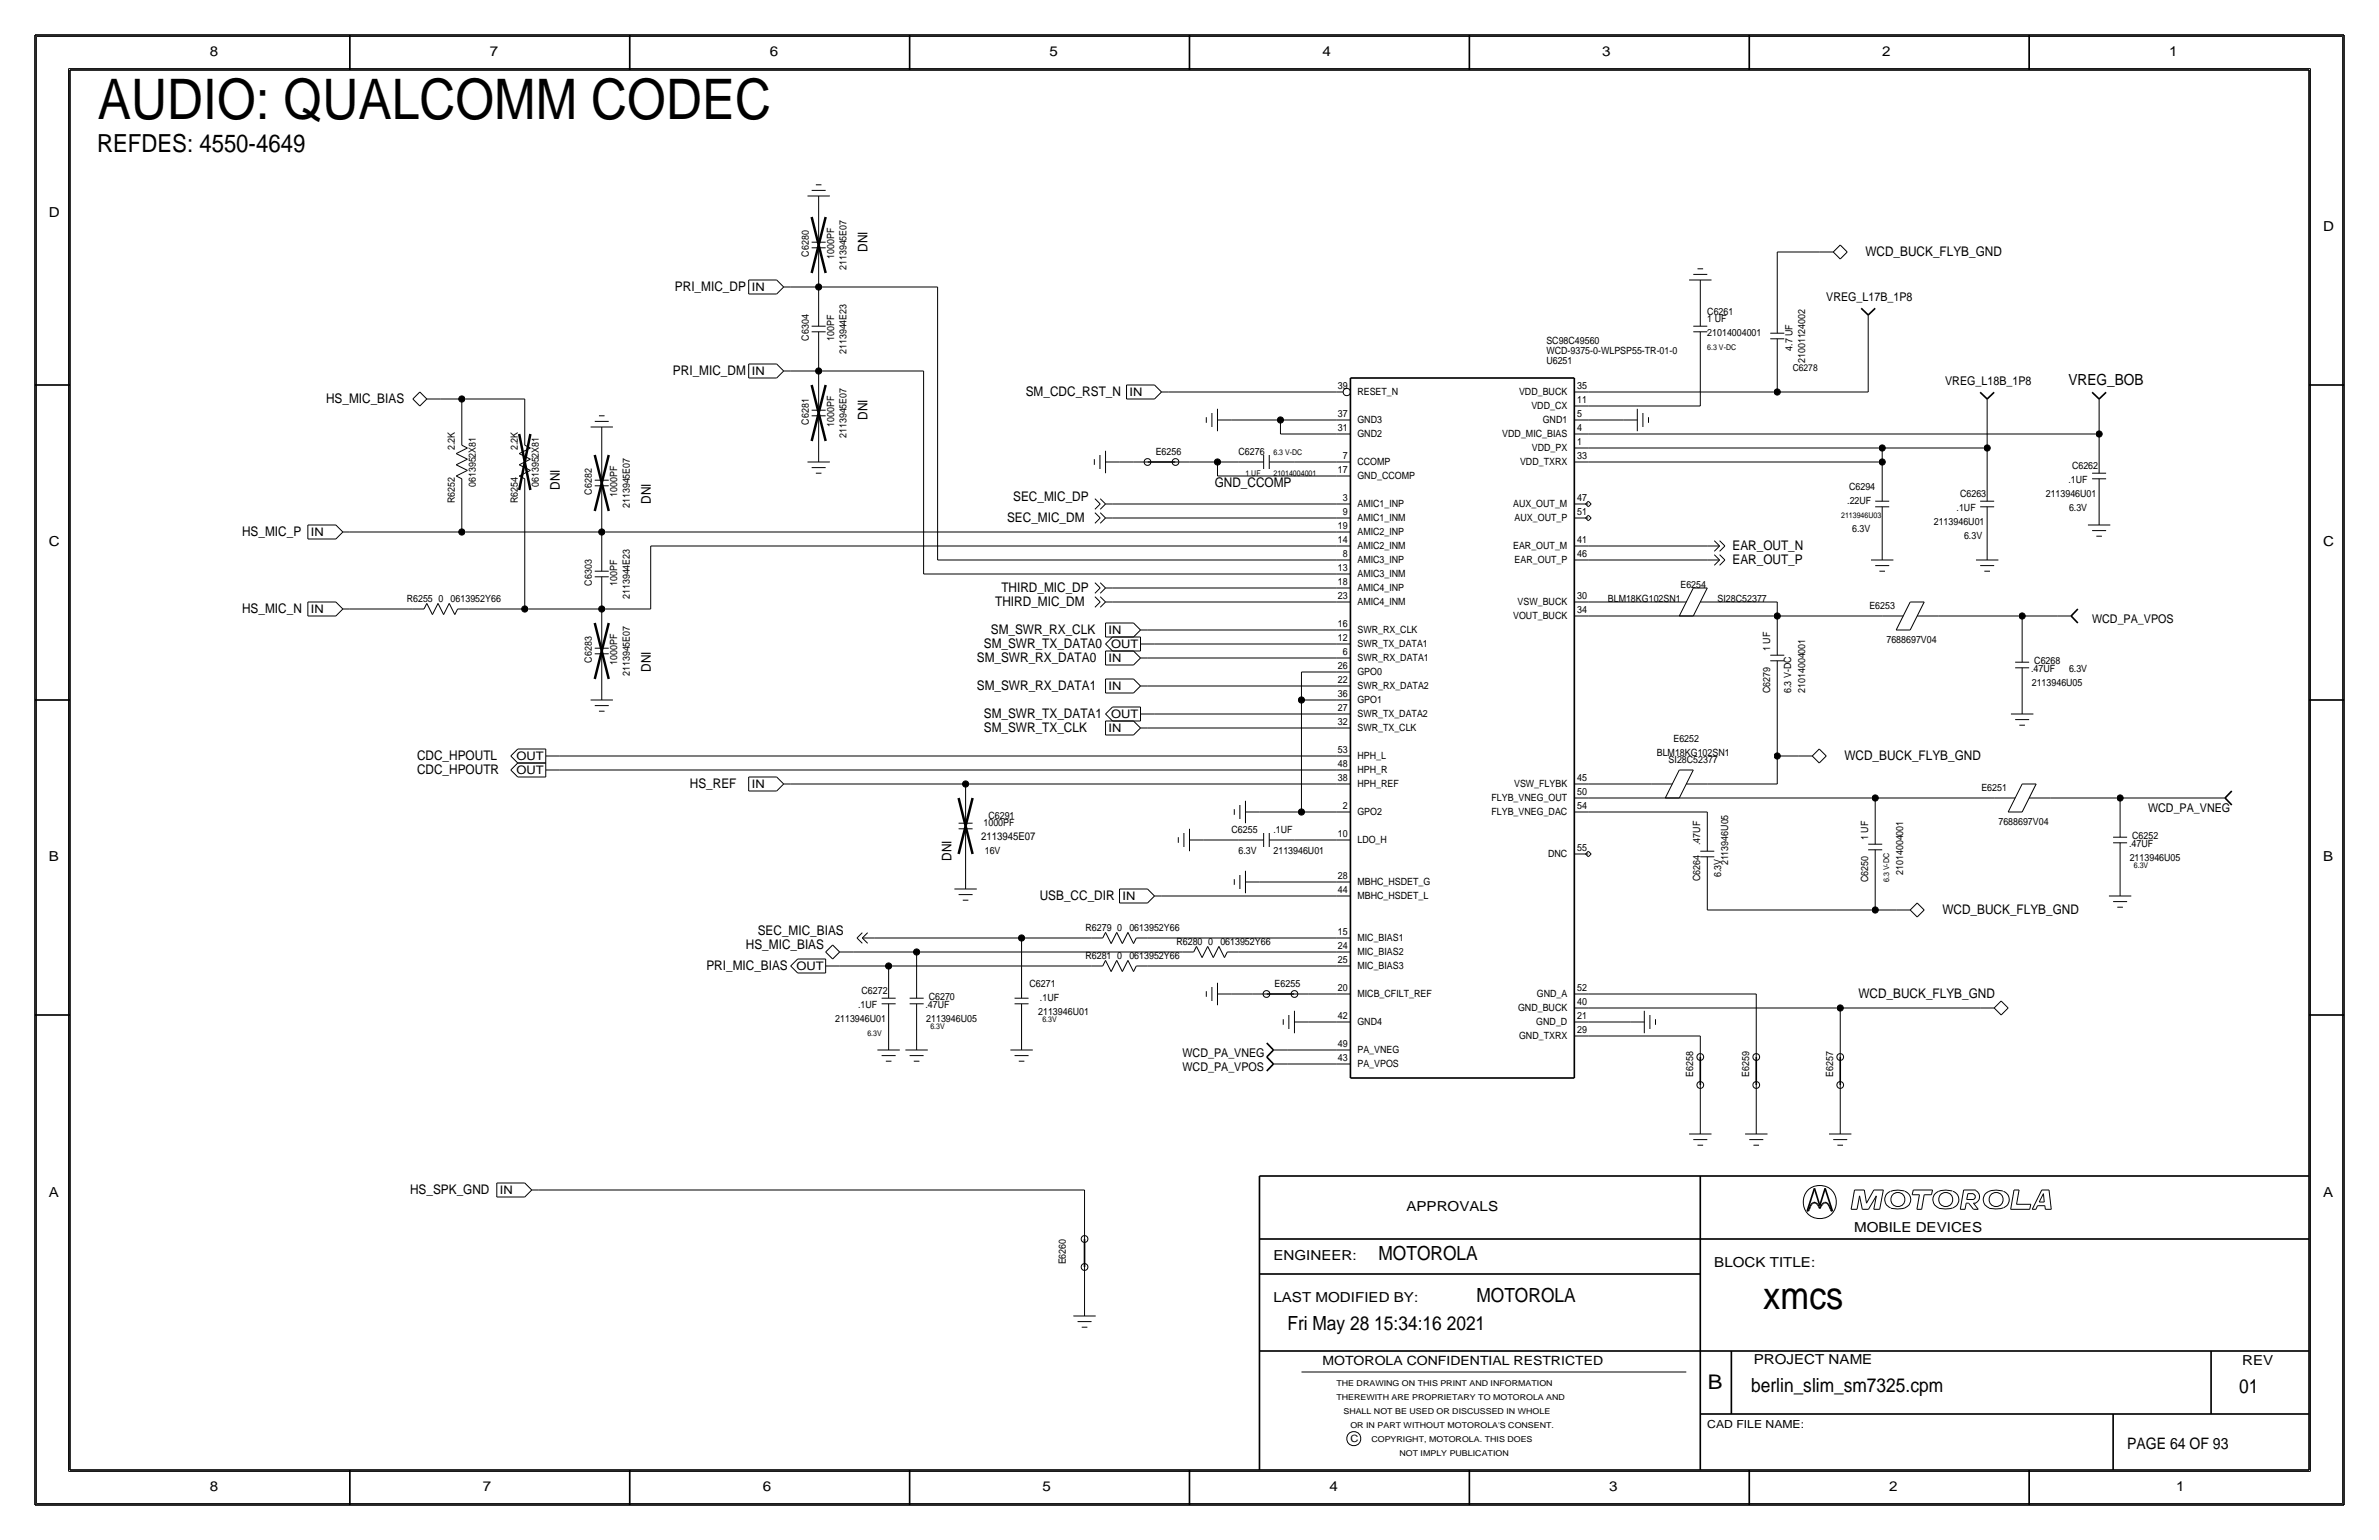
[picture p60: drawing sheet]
<svg xmlns="http://www.w3.org/2000/svg" width="432mm" height="279mm" viewBox="0 0 432 279" stroke-linecap="round" stroke-linejoin="round" font-family="sans-serif">
<defs><g id="words">
<text font-size="10.1" x="17.8" y="21.6">AUDIO: QUALCOMM CODEC</text>
<text font-size="7" x="320" y="237.5">xmcs</text>
<text font-size="4.5" x="17.6" y="27.5">REFDES: 4550-4649</text>
<text font-size="3.7" x="310" y="252.1">B</text>
<g font-size="3.5">
<text x="250.2" y="228.6">MOTOROLA</text>
<text x="268" y="236.2">MOTOROLA</text>
<text x="233.7" y="241.3">Fri May 28 15:34:16 2021</text>
<text x="317.9" y="252.6">berlin_slim_sm7325.cpm</text>
<text x="406.4" y="252.7">01</text>
</g>
<text font-size="2.9" x="386.1" y="262.9">PAGE 64 OF 93</text>
<text font-size="2.8" x="375.4" y="69.8">VREG_BOB</text>
<g font-size="2.5">
<text x="38.1" y="10.2">8</text>
<text x="88.9" y="10.2">7</text>
<text x="139.7" y="10.2">6</text>
<text x="190.5" y="10.2">5</text>
<text x="240" y="10.2">4</text>
<text x="290.8" y="10.2">3</text>
<text x="341.6" y="10.2">2</text>
<text x="393.7" y="10.2">1</text>
<text x="8.9" y="39.4">D</text>
<text x="421.6" y="41.9">D</text>
<text x="8.9" y="99.1">C</text>
<text x="421.6" y="99.1">C</text>
<text x="8.9" y="156.2">B</text>
<text x="421.6" y="156.2">B</text>
<text x="8.9" y="217.2">A</text>
<text x="255.3" y="219.7">APPROVALS</text>
<text x="421.6" y="217.2">A</text>
<text x="336.5" y="223.5">MOBILE DEVICES</text>
<text x="231.1" y="228.6">ENGINEER:</text>
<text x="311.1" y="229.9">BLOCK TITLE:</text>
<text x="231.1" y="236.2">LAST MODIFIED BY:</text>
<text x="318.3" y="247.5">PROJECT NAME</text>
<text x="407" y="247.6">REV</text>
<text x="38.1" y="270.5">8</text>
<text x="87.6" y="270.5">7</text>
<text x="138.4" y="270.5">6</text>
<text x="189.2" y="270.5">5</text>
<text x="241.3" y="270.5">4</text>
<text x="292.1" y="270.5">3</text>
<text x="342.9" y="270.5">2</text>
<text x="395" y="270.5">1</text>
</g>
<g font-size="2.4">
<text x="157.5" y="45.7" transform="rotate(-90 157.5 45.7)">DNI</text>
<text x="338.6" y="46.5">WCD_BUCK_FLYB_GND</text>
<text x="122.5" y="52.8">PRI_MIC_DP</text>
<text x="122.1" y="68.1">PRI_MIC_DM</text>
<text x="186.2" y="71.9">SM_CDC_RST_N</text>
<text x="59.2" y="73.2">HS_MIC_BIAS</text>
<text x="157.5" y="76.2" transform="rotate(-90 157.5 76.2)">DNI</text>
<text x="101.6" y="88.9" transform="rotate(-90 101.6 88.9)">DNI</text>
<text x="220.5" y="88.4">GND_CCOMP</text>
<text x="118.1" y="91.4" transform="rotate(-90 118.1 91.4)">DNI</text>
<text x="182.8" y="94.7">SEC_MIC_DM</text>
<text x="183.9" y="90.9">SEC_MIC_DP</text>
<text x="43.9" y="97.3">HS_MIC_P</text>
<text x="314.5" y="99.8">EAR_OUT_N</text>
<text x="181.8" y="107.4">THIRD_MIC_DP</text>
<text x="314.5" y="102.4">EAR_OUT_P</text>
<text x="43.9" y="111.3">HS_MIC_N</text>
<text x="180.6" y="110">THIRD_MIC_DM</text>
<text x="178.6" y="117.6">SM_SWR_TX_DATA0</text>
<text x="179.8" y="115.1">SM_SWR_RX_CLK</text>
<text x="118.1" y="121.9" transform="rotate(-90 118.1 121.9)">DNI</text>
<text x="177.3" y="120.1">SM_SWR_RX_DATA0</text>
<text x="177.3" y="125.2">SM_SWR_RX_DATA1</text>
<text x="178.6" y="130.3">SM_SWR_TX_DATA1</text>
<text x="75.7" y="137.9">CDC_HPOUTL</text>
<text x="178.6" y="132.8">SM_SWR_TX_CLK</text>
<text x="334.8" y="137.9">WCD_BUCK_FLYB_GND</text>
<text x="75.7" y="140.5">CDC_HPOUTR</text>
<text x="125.2" y="143">HS_REF</text>
<text x="172.7" y="156.2" transform="rotate(-90 172.7 156.2)">DNI</text>
<text x="188.7" y="163.3">USB_CC_DIR</text>
<text x="352.6" y="165.9">WCD_BUCK_FLYB_GND</text>
<text x="135.4" y="172.2">HS_MIC_BIAS</text>
<text x="137.5" y="169.7">SEC_MIC_BIAS</text>
<text x="128.2" y="176">PRI_MIC_BIAS</text>
<text x="337.3" y="181.1">WCD_BUCK_FLYB_GND</text>
<text x="74.4" y="216.7">HS_SPK_GND</text>
</g>
<text font-size="2.3" x="240" y="247.6">MOTOROLA CONFIDENTIAL RESTRICTED</text>
<g font-size="2.2">
<text x="331.5" y="54.6">VREG_L17B_1P8</text>
<text x="353.1" y="69.8">VREG_L18B_1P8</text>
<text x="379.7" y="113">WCD_PA_VPOS</text>
<text x="389.9" y="147.3">WCD_PA_VNEG</text>
<text x="214.6" y="191.8">WCD_PA_VNEG</text>
<text x="214.6" y="194.3">WCD_PA_VPOS</text>
</g>
<g font-size="2.1">
<text x="136.4" y="52.8">IN</text>
<text x="136.4" y="68">IN</text>
<text x="205" y="71.8">IN</text>
<text x="56.4" y="97.2">IN</text>
<text x="56.4" y="111.2">IN</text>
<text x="201.2" y="115">IN</text>
<text x="201.7" y="117.7">OUT</text>
<text x="201.2" y="125.2">IN</text>
<text x="201.2" y="120.1">IN</text>
<text x="201.7" y="130.4">OUT</text>
<text x="93.7" y="138">OUT</text>
<text x="201.2" y="132.8">IN</text>
<text x="93.7" y="140.5">OUT</text>
<text x="136.4" y="143">IN</text>
<text x="203.8" y="163.3">IN</text>
<text x="144.5" y="176.1">OUT</text>
<text x="90.7" y="216.6">IN</text>
</g>
<g font-size="2">
<text x="178.1" y="152.4">2113945E07</text>
<text x="309.9" y="259.1">CAD FILE NAME:</text>
</g>
<g font-size="1.8">
<text x="146.8" y="46.6" transform="rotate(-90 146.8 46.6)">C6280</text>
<text x="151.4" y="47" transform="rotate(-90 151.4 47)">1000PF</text>
<text x="153.7" y="49" transform="rotate(-90 153.7 49)">2113945E07</text>
<text x="309.9" y="58.4">1 UF</text>
<text x="309.9" y="57.2">C6261</text>
<text x="146.8" y="61.8" transform="rotate(-90 146.8 61.8)">C6304</text>
<text x="151.4" y="61.8" transform="rotate(-90 151.4 61.8)">100PF</text>
<text x="153.7" y="64.3" transform="rotate(-90 153.7 64.3)">2113944E23</text>
<text x="280.7" y="62.4">SC98C49560</text>
<text x="280.7" y="64.2">WCD-9375-0-WLPSP55-TR-01-0</text>
<text x="309.9" y="61">21014004001</text>
<text x="325.4" y="63.6" transform="rotate(-90 325.4 63.6)">4.7 UF</text>
<text x="327.7" y="65.9" transform="rotate(-90 327.7 65.9)">21001124002</text>
<text x="242.8" y="70.6">39</text>
<text x="246.4" y="71.7">RESET_N</text>
<text x="275.7" y="71.7">VDD_BUCK</text>
<text x="280.7" y="66">U6251</text>
<text x="286.3" y="70.6">35</text>
<text x="146.8" y="77" transform="rotate(-90 146.8 77)">C6281</text>
<text x="151.4" y="77.5" transform="rotate(-90 151.4 77.5)">1000PF</text>
<text x="242.8" y="75.7">37</text>
<text x="246.4" y="76.8">GND3</text>
<text x="278" y="74.2">VDD_CX</text>
<text x="280" y="76.8">GND1</text>
<text x="286.3" y="75.7">5</text>
<text x="286.3" y="73.2">11</text>
<text x="82.5" y="81.7" transform="rotate(-90 82.5 81.7)">2.2K</text>
<text x="94" y="81.7" transform="rotate(-90 94 81.7)">2.2K</text>
<text x="153.7" y="79.5" transform="rotate(-90 153.7 79.5)">2113945E07</text>
<text x="209.8" y="82.5">E6256</text>
<text x="224.8" y="82.5">C6276</text>
<text x="242.8" y="78.2">31</text>
<text x="243.7" y="83.3">7</text>
<text x="246.4" y="79.3">GND2</text>
<text x="272.7" y="79.3">VDD_MIC_BIAS</text>
<text x="278" y="81.8">VDD_PX</text>
<text x="286.3" y="83.3">33</text>
<text x="286.3" y="78.2">4</text>
<text x="286.3" y="80.8">1</text>
<text x="86.4" y="88.4" transform="rotate(-90 86.4 88.4)">0613952X81</text>
<text x="97.8" y="88.4" transform="rotate(-90 97.8 88.4)">0613952X81</text>
<text x="107.4" y="89.7" transform="rotate(-90 107.4 89.7)">C6282</text>
<text x="242.8" y="85.8">17</text>
<text x="246.4" y="84.4">CCOMP</text>
<text x="246.4" y="87">GND_CCOMP</text>
<text x="275.9" y="84.4">VDD_TXRX</text>
<text x="335.6" y="88.9">C6294</text>
<text x="375.4" y="87.6">.1UF</text>
<text x="376.1" y="85.1">C6262</text>
<text x="82.5" y="91.3" transform="rotate(-90 82.5 91.3)">R6252</text>
<text x="94" y="91.3" transform="rotate(-90 94 91.3)">R6254</text>
<text x="112" y="90.2" transform="rotate(-90 112 90.2)">1000PF</text>
<text x="114.3" y="92.2" transform="rotate(-90 114.3 92.2)">2113945E07</text>
<text x="242.8" y="96">19</text>
<text x="243.7" y="93.5">9</text>
<text x="243.7" y="90.9">3</text>
<text x="246.4" y="92">AMIC1_INP</text>
<text x="246.4" y="94.6">AMIC1_INM</text>
<text x="274.6" y="92">AUX_OUT_M</text>
<text x="274.9" y="94.5">AUX_OUT_P</text>
<text x="286.3" y="93.5">51</text>
<text x="286.3" y="90.9">47</text>
<text x="335.3" y="91.4">.22UF</text>
<text x="351" y="95.2">2113946U01</text>
<text x="355.1" y="92.7">.1UF</text>
<text x="355.8" y="90.2">C6263</text>
<text x="371.3" y="90.2">2113946U01</text>
<text x="375.5" y="92.7">6.3V</text>
<text x="242.8" y="98.5">14</text>
<text x="243.7" y="101.1">8</text>
<text x="246.4" y="97.1">AMIC2_INP</text>
<text x="246.4" y="99.7">AMIC2_INM</text>
<text x="274.6" y="99.6">EAR_OUT_M</text>
<text x="286.3" y="101.1">46</text>
<text x="286.3" y="98.5">41</text>
<text x="336.2" y="96.5">6.3V</text>
<text x="356.5" y="97.8">6.3V</text>
<text x="107.4" y="106.3" transform="rotate(-90 107.4 106.3)">C6303</text>
<text x="112" y="106.3" transform="rotate(-90 112 106.3)">100PF</text>
<text x="242.8" y="106.2">18</text>
<text x="242.8" y="103.6">13</text>
<text x="246.4" y="102.2">AMIC3_INP</text>
<text x="246.4" y="104.8">AMIC3_INM</text>
<text x="246.4" y="107.3">AMIC4_INP</text>
<text x="274.9" y="102.2">EAR_OUT_P</text>
<text x="305" y="106.7">E6254</text>
<text x="73.8" y="109.2">R6255</text>
<text x="79.6" y="109.2">0</text>
<text x="81.8" y="109.2">0613952Y66</text>
<text x="114.3" y="108.7" transform="rotate(-90 114.3 108.7)">2113944E23</text>
<text x="242.8" y="113.8">16</text>
<text x="242.8" y="108.7">23</text>
<text x="246.4" y="109.8">AMIC4_INM</text>
<text x="274.6" y="112.3">VOUT_BUCK</text>
<text x="275.4" y="109.8">VSW_BUCK</text>
<text x="286.3" y="111.2">34</text>
<text x="286.3" y="108.7">30</text>
<text x="291.8" y="109.2">BLM18KG102SN1</text>
<text x="311.8" y="109.2">SI28C52377</text>
<text x="339.3" y="110.5">E6253</text>
<text x="242.8" y="116.3">12</text>
<text x="243.7" y="118.9">6</text>
<text x="246.4" y="114.9">SWR_RX_CLK</text>
<text x="246.4" y="117.4">SWR_TX_DATA1</text>
<text x="246.4" y="120">SWR_RX_DATA1</text>
<text x="321.3" y="118.1" transform="rotate(-90 321.3 118.1)">1 UF</text>
<text x="342.4" y="116.6">7688697V04</text>
<text x="107.4" y="120.2" transform="rotate(-90 107.4 120.2)">C6283</text>
<text x="112" y="120.7" transform="rotate(-90 112 120.7)">1000PF</text>
<text x="114.3" y="122.7" transform="rotate(-90 114.3 122.7)">2113945E07</text>
<text x="242.8" y="121.4">26</text>
<text x="242.8" y="123.9">22</text>
<text x="246.4" y="122.5">GPO0</text>
<text x="246.4" y="125.1">SWR_RX_DATA2</text>
<text x="321.3" y="125.7" transform="rotate(-90 321.3 125.7)">C6279</text>
<text x="325.1" y="125.7" transform="rotate(-90 325.1 125.7)">6.3 V-DC</text>
<text x="327.7" y="125.7" transform="rotate(-90 327.7 125.7)">21014004001</text>
<text x="368.6" y="121.9">.47UF</text>
<text x="368.8" y="124.5">2113946U05</text>
<text x="369.2" y="120.4">C6268</text>
<text x="375.5" y="121.9">6.3V</text>
<text x="242.8" y="131.6">32</text>
<text x="242.8" y="129">27</text>
<text x="242.8" y="126.5">36</text>
<text x="246.4" y="130.1">SWR_TX_DATA2</text>
<text x="246.4" y="127.6">GPO1</text>
<text x="242.8" y="136.6">53</text>
<text x="246.4" y="132.6">SWR_TX_CLK</text>
<text x="246.4" y="137.7">HPH_L</text>
<text x="300.7" y="137.1">BLM18KG102SN1</text>
<text x="303.7" y="134.6">E6252</text>
<text x="242.8" y="141.7">38</text>
<text x="242.8" y="139.1">48</text>
<text x="246.4" y="140.3">HPH_R</text>
<text x="246.4" y="142.8">HPH_REF</text>
<text x="274.8" y="142.7">VSW_FLYBK</text>
<text x="286.3" y="141.7">45</text>
<text x="302.9" y="138.4">SI28C52377</text>
<text x="359.6" y="143.5">E6251</text>
<text x="178.5" y="149.9">1000PF</text>
<text x="179.4" y="148.6">C6291</text>
<text x="243.7" y="146.8">2</text>
<text x="246.4" y="147.9">GPO2</text>
<text x="270.7" y="147.8">FLYB_VNEG_DAC</text>
<text x="270.7" y="145.3">FLYB_VNEG_OUT</text>
<text x="286.3" y="146.8">54</text>
<text x="286.3" y="144.2">50</text>
<text x="362.7" y="149.6">7688697V04</text>
<text x="178.7" y="154.9">16V</text>
<text x="223.5" y="151.1">C6255</text>
<text x="224.8" y="154.9">6.3V</text>
<text x="231.1" y="151.1">.1UF</text>
<text x="231.1" y="154.9">2113946U01</text>
<text x="242.8" y="151.9">10</text>
<text x="246.4" y="153">LDO_H</text>
<text x="281" y="155.4">DNC</text>
<text x="286.3" y="154.4">55</text>
<text x="308.6" y="153.3" transform="rotate(-90 308.6 153.3)">.47UF</text>
<text x="339.1" y="152.4" transform="rotate(-90 339.1 152.4)">1 UF</text>
<text x="386.4" y="153.7">.47UF</text>
<text x="387" y="152.1">C6252</text>
<text x="242.8" y="159.5">28</text>
<text x="246.4" y="160.6">MBHC_HSDET_G</text>
<text x="308.6" y="159.8" transform="rotate(-90 308.6 159.8)">C6264</text>
<text x="312.4" y="159.1" transform="rotate(-90 312.4 159.1)">6.3V</text>
<text x="313.7" y="157" transform="rotate(-90 313.7 157)">2113946U05</text>
<text x="339.1" y="160" transform="rotate(-90 339.1 160)">C6250</text>
<text x="345.4" y="158.8" transform="rotate(-90 345.4 158.8)">21014004001</text>
<text x="386.6" y="156.2">2113946U05</text>
<text x="242.8" y="162">44</text>
<text x="246.4" y="163.2">MBHC_HSDET_L</text>
<text x="197" y="174">R6281</text>
<text x="197" y="168.9">R6279</text>
<text x="202.8" y="168.9">0</text>
<text x="202.8" y="174">0</text>
<text x="205" y="168.9">0613952Y66</text>
<text x="205" y="174">0613952Y66</text>
<text x="213.5" y="171.4">R6280</text>
<text x="219.3" y="171.4">0</text>
<text x="221.5" y="171.5">0613952Y66</text>
<text x="242.8" y="172.2">24</text>
<text x="242.8" y="169.7">15</text>
<text x="246.4" y="173.3">MIC_BIAS2</text>
<text x="246.4" y="170.8">MIC_BIAS1</text>
<text x="186.9" y="179.1">C6271</text>
<text x="231.4" y="179.1">E6255</text>
<text x="242.8" y="179.8">20</text>
<text x="242.8" y="174.7">25</text>
<text x="246.4" y="175.9">MIC_BIAS3</text>
<text x="286.3" y="179.8">52</text>
<text x="151.6" y="185.4">2113946U01</text>
<text x="155.7" y="182.9">.1UF</text>
<text x="156.4" y="180.3">C6272</text>
<text x="168" y="182.9">.47UF</text>
<text x="168.1" y="185.4">2113946U05</text>
<text x="168.6" y="181.4">C6270</text>
<text x="188.4" y="184.2">2113946U01</text>
<text x="188.8" y="181.6">.1UF</text>
<text x="242.8" y="184.9">42</text>
<text x="246.4" y="180.9">MICB_CFILT_REF</text>
<text x="275.5" y="183.4">GND_BUCK</text>
<text x="278.8" y="185.9">GND_D</text>
<text x="278.9" y="180.8">GND_A</text>
<text x="286.3" y="184.9">21</text>
<text x="286.3" y="182.3">40</text>
<text x="242.8" y="190">49</text>
<text x="246.4" y="186">GND4</text>
<text x="246.4" y="191.1">PA_VNEG</text>
<text x="275.7" y="188.5">GND_TXRX</text>
<text x="286.3" y="187.4">29</text>
<text x="242.8" y="192.5">43</text>
<text x="246.4" y="193.6">PA_VPOS</text>
<text x="307.3" y="195.4" transform="rotate(-90 307.3 195.4)">E6258</text>
<text x="317.5" y="195.4" transform="rotate(-90 317.5 195.4)">E6259</text>
<text x="332.7" y="195.4" transform="rotate(-90 332.7 195.4)">E6257</text>
<text x="193.4" y="229.4" transform="rotate(-90 193.4 229.4)">E6260</text>
<text x="245.1" y="261.6">C</text>
</g>
<text font-size="1.7" x="325.4" y="67.3">C6278</text>
<g font-size="1.5">
<text x="242.6" y="251.5">THE DRAWING ON THIS PRINT AND INFORMATION</text>
<text x="242.6" y="254">THEREWITH ARE PROPRIETARY TO MOTOROLA AND</text>
<text x="243.8" y="256.5">SHALL NOT BE USED OR DISCUSSED IN WHOLE</text>
<text x="245.1" y="259.1">OR IN PART WITHOUT MOTOROLA'S CONSENT.</text>
<text x="248.9" y="261.6">COPYRIGHT, MOTOROLA. THIS DOES</text>
<text x="254" y="264.2">NOT IMPLY PUBLICATION</text>
</g>
<g font-size="1.4">
<text x="309.9" y="63.5">6.3 V-DC</text>
<text x="231.1" y="82.6">6.3 V-DC</text>
<text x="226.1" y="86.4">1 UF</text>
<text x="231.1" y="86.4">21014004001</text>
<text x="334.2" y="94">2113946U03</text>
<text x="342.9" y="160" transform="rotate(-90 342.9 160)">6.3 V-DC</text>
<text x="387.3" y="157.5">6.3V</text>
<text x="189.2" y="185.4">6.3V</text>
<text x="157.4" y="188">6.3V</text>
<text x="168.9" y="186.7">6.3V</text>
</g>
</g></defs>
<g fill="none" stroke="#000" stroke-width=".18">
<path d="M6.6 6.6h418.6zM6.6 6.6v266.2zM12.4 12.4v254.6zM12.4 12.4h407zM419.4 12.4v254.6zM425.2 6.6v266.2zM146.6 35.6h4zM147.3 34.5h2.6zM148.1 33.5h1zM148.6 38.1v1.3zM148.6 39.4v4.5zM148.6 35.6v2.5z"/>
<path d="M135.9 50.8h5.1zM135.9 50.8v2.5zM135.9 53.3h5.1zM141 50.8l1.2 1.3zM142.2 52.1h1.3zM142.2 52.1l-1.2 1.2zM143.5 52.1h5.1zM147.3 43.9h2.6zM147.3 59.2h2.6zM147.3 45h2.6zM148.6 52.1h21.6zM148.6 49.5v2.6z"/>
<path d="M148.6 52.1v2.5zM148.6 45v4.5zM148.6 54.6v4.6zM170.2 52.1v49.5zM306.6 50.8h4zM307.3 49.8h2.6zM307.3 59.2h2.6zM308.1 48.8h1zM308.6 53.3v1.3zM308.6 50.8v2.5zM308.6 54.6v4.6zM322.6 45.7h7.6z"/>
<path d="M322.6 45.7v10.2zM322.6 55.9v4.6zM330.2 45.7h2.5zM332.7 45.7l1.3 1.3zM334 44.4l-1.3 1.3zM334 44.4l1.3 1.3zM335.3 45.7l-1.3 1.3zM339.1 59.7v11.4zM339.1 57.2v2.5zM74.9 72.4l1.3 1.3zM76.2 71.1l-1.3 1.3zM76.2 71.1l1.3 1.3z"/>
<path d="M77.5 72.4h2.5zM77.5 72.4l-1.3 1.3zM80 72.4h3.8zM83.8 72.4h11.5zM83.8 72.4v6.3zM83.8 78.7v2.1zM95.2 72.4v6.3zM95.2 78.7v2.1zM107.2 77.5h4.1zM107.9 76.5h2.6zM108.7 75.4h1zM109.2 77.5v2.5z"/>
<path d="M135.9 66h5.1zM135.9 66v2.6zM135.9 68.6h5.1zM141 66l1.2 1.3zM142.2 67.3h1.3zM142.2 67.3l-1.2 1.3zM143.5 67.3h5.1zM147.3 74.4h2.6zM147.3 60.2h2.6zM147.3 75.4h2.6zM148.6 67.3h19zM148.6 64.8v2.5z"/>
<path d="M148.6 67.3v2.5zM148.6 60.2v4.6zM148.6 75.4v4.6zM148.6 69.9v4.5zM167.6 67.3v36.8zM204.5 69.8h5zM204.5 69.9v2.5zM204.5 72.4h5zM209.5 69.8l1.3 1.3zM210.8 71.1l-1.3 1.3zM210.8 71.1h1.3zM212.1 71.1h30.5z"/>
<path d="M218.9 75.7v1zM220 74.9v2.6zM221 76.2h2.5zM221 74.2v4zM223.5 76.2h8.9zM232.4 78.7h10.2zM232.4 76.2h10.2zM232.4 76.2v2.5zM242.6 78.7h2.5zM242.6 76.2h2.5zM242.6 71.1h1.2zM285.8 78.7h2.5z"/>
<path d="M285.8 76.2h2.5zM285.8 73.7h2.5zM285.8 71.1h2.5zM288.3 76.2h6.3zM288.3 71.1h34.3zM288.3 73.7h20.3zM288.3 78.7h92.7zM294.6 76.2h2.6zM297.2 74.2v4zM298.2 74.9v2.6zM299.2 75.7v1zM307.3 60.2h2.6z"/>
<path d="M308.6 64.8v8.9zM308.6 60.2v4.6zM321.3 60.5h2.5zM321.3 61.5h2.5zM322.6 71.1h16.5zM322.6 66v5.1zM322.6 61.5v4.5zM360.7 74.9v6.4zM360.7 72.4v2.5zM381 78.7v2.6zM381 74.9v3.8zM381 72.4v2.5z"/>
<path d="M55.9 95.2h5.1zM55.9 95.3v2.5zM55.9 97.8h5.1zM61 95.2l1.2 1.3zM62.2 96.5l-1.2 1.3zM62.2 96.5h1.3zM63.5 96.5h20.3zM82.8 86.4l2-1.1zM82.8 82.3l2 1zM82.8 86.4l1 .5zM82.8 84.3l2 1zM82.8 84.3l2-1z"/>
<path d="M82.8 82.3l2-1zM83.8 80.8l1 .5zM83.8 96.5h25.4zM83.8 88.9v7.6zM83.8 86.9v2zM94.2 86.4l1 .5zM94.2 84.3l2.1 1zM94.2 84.3l2.1-1zM94.2 82.3l2.1-1zM94.2 86.4l2.1-1.1zM94.2 82.3l2.1 1zM95.2 88.9v21.6z"/>
<path d="M95.2 86.9v2zM95.3 80.8l1 .5zM107.9 88.1h2.6zM108 87.1h2.5zM109.2 96.5h133.4zM109.2 80v2.5zM109.2 92.7v3.8zM109.2 96.5v2.6zM109.2 88.1v4.6zM109.2 82.6v4.5zM109.2 99.1v4.5zM118.1 99.1h124.5z"/>
<path d="M118.1 99.1v11.4zM146.6 83.8h4zM147.3 84.8h2.6zM148.1 85.9h1zM148.6 80v1.3zM148.6 81.3v2.5zM198.6 83.3v1zM198.7 93l1 1zM198.7 90.5l1 .9zM199.6 82.6v2.5zM199.7 94l-1 .9zM199.7 93l1 1z"/>
<path d="M199.7 91.4l-1 1zM199.7 90.5l1 .9zM200.7 83.8h2.5zM200.7 81.8v4.1zM200.7 94l-1 .9zM200.7 94h1.2zM200.7 91.4l-1 1zM200.7 91.4h1.2zM201.9 91.4h40.7zM201.9 94h40.7zM203.2 83.8h2.5zM205.7 83.8h2.6z"/>
<path d="M213.4 83.8h2.5zM215.9 83.8h5.1zM221 86.4h21.6zM221 83.8h3.8zM221 83.8v2.6zM224.8 83.8h4.6zM229.4 82.5v2.6zM230.4 82.6v2.5zM230.4 83.8h4.5zM234.9 83.8h7.7zM242.6 99.1h2.5zM242.6 96.5h2.5z"/>
<path d="M242.6 94h2.5zM242.6 91.4h2.5zM242.6 86.4h2.5zM242.6 83.8h2.5zM285.8 99.1h2.5zM285.8 94h2.5zM285.8 91.4h2.5zM285.8 83.8h2.5zM285.8 81.3h2.5zM287.8 94l.5-.5zM287.8 91.4l.5-.5zM287.8 94l.5 .5z"/>
<path d="M287.8 91.4l.5 .5zM288.3 81.3h53.3zM288.3 83.8h53.3zM288.3 99.1h21.6zM288.3 93.5l.5 .5zM288.3 90.9l.5 .5zM288.8 94l-.5 .5zM288.8 91.4l-.5 .5zM309.9 99.1h2.2zM311.1 98.1l1 1zM312.1 98.1l1 1zM312.1 99.1l-.9 .9z"/>
<path d="M340.4 90.9h2.5zM340.4 91.9h2.5zM341.6 96.5v2.6zM341.6 81.3h19.1zM341.6 81.3v2.5zM341.6 83.8v2.6zM341.6 86.4v4.5zM341.6 91.9v4.6zM341.6 99.1v2.5zM359.4 91.9h2.5zM359.4 90.9h2.5zM360.7 96.5v2.6z"/>
<path d="M360.7 81.3v5.1zM360.7 91.9v4.6zM360.7 86.4v4.5zM360.7 99.1v2.5zM379 95.2h4zM379.7 85.9h2.6zM379.7 96.3h2.6zM379.7 86.9h2.6zM380.5 97.3h1zM381 91.4v1.3zM381 86.9v4.5zM381 81.3v4.6z"/>
<path d="M381 92.7v2.5zM55.9 109.2h5.1zM55.9 109.2v2.6zM55.9 111.8h5.1zM61 109.2l1.2 1.3zM62.2 110.5l-1.2 1.3zM62.2 110.5h1.3zM63.5 110.5h11.4zM74.9 110.5h2.1zM77.5 109.5l1 2zM77.5 109.5l-.5 1zM79.5 109.5l-1 2z"/>
<path d="M79.5 109.5l1 2zM81.5 109.5l1 2zM81.5 109.5l-1 2zM83.1 110.5l-.6 1zM83.1 110.5h2zM85.1 110.5h10.1zM95.3 110.5h13.9zM107.9 118.6h2.6zM107.9 104.6h2.6zM108 117.6h2.5zM108 103.6h2.5zM109.2 110.5h8.9z"/>
<path d="M109.2 110.5v2.5zM109.2 109.2v1.3zM109.2 118.6v4.6zM109.2 113v4.6zM109.2 104.6v4.6zM167.6 104.1h75zM170.2 101.6h72.4zM198.7 108.3l1 .9zM198.7 105.7l1 1zM199.7 109.2l-1 1zM199.7 108.3l1 .9zM199.7 106.7l-1 .9z"/>
<path d="M199.7 105.7l1 1zM200.7 113h5zM200.7 113v2.6zM200.7 115.6h5zM200.7 116.8l1.2 1.3zM200.7 109.2l-1 1zM200.7 109.2h1.2zM200.7 106.7l-1 .9zM200.7 106.7h1.2zM200.7 118.1h5zM200.7 118.1v2.6zM201.9 109.2h40.7z"/>
<path d="M201.9 106.7h40.7zM201.9 115.6h5.1zM201.9 118.1h5.1zM201.9 115.6l-1.2 1.2zM205.7 113l1.3 1.3zM205.7 118.1l1.3 1.3zM207 114.3l-1.3 1.3zM207 116.8h2.5zM207 115.6v2.5zM207 119.4l-1.3 1.2zM207 114.3h1.3zM207 119.4h1.3z"/>
<path d="M208.3 119.4h34.3zM208.3 114.3h34.3zM209.5 116.8h33.1zM242.6 119.4h2.5zM242.6 116.8h2.5zM242.6 114.3h2.5zM242.6 109.2h2.5zM242.6 106.7h2.5zM242.6 104.1h2.5zM242.6 101.6h2.5zM285.8 111.8h2.5zM285.8 109.2h2.5z"/>
<path d="M285.8 101.6h2.5zM288.3 101.6h21.6zM288.3 109.2h14zM288.3 111.8h34.3zM302.3 109.2h3.8zM304.8 111.8h2.5zM307.3 106.7l-2.5 5.1zM307.3 106.7h2.6zM308.6 109.2h3.8zM309.9 106.7l-2.6 5.1zM309.9 101.6h2.2zM311.1 100.6l1 1z"/>
<path d="M311.2 102.6l.9-1zM312.1 100l1-.9zM312.1 100.6l1 1zM312.4 109.2h10.2zM313.1 101.6l-1 1zM321.3 119.9h2.5zM321.3 118.9h2.5zM322.6 111.8h19zM322.6 109.2v2.6zM322.6 111.8v2.5zM322.6 114.3v4.6zM322.6 119.9v4.6z"/>
<path d="M339.6 101.6h4.1zM340.4 102.6h2.5zM341.1 103.6h1zM341.6 111.8h3.8zM344.2 114.3h2.5zM346.7 109.2l-2.5 5.1zM346.7 109.2h2.5zM348 111.8h3.8zM349.2 109.2l-2.5 5.1zM351.8 111.8h15.2zM358.6 101.6h4.1zM359.4 102.6h2.5z"/>
<path d="M360.2 103.6h1zM367 111.8h6.4zM367 111.8v3.8zM367 115.6v4.5zM373.4 111.8h2.5zM92.7 139.7l1.3 1.3zM92.7 137.2l1.3 1.2zM94 138.4h5.1zM94 135.9h5.1zM94 138.4l-1.3 1.3zM94 135.9l-1.3 1.3zM99.1 139.7h2.5z"/>
<path d="M99.1 138.4v2.6zM99.1 137.2h2.5zM99.1 135.9v2.5zM101.6 137.2h141zM101.6 139.7h141zM107.2 127h4.1zM108 128h2.5zM108.7 129h1zM109.2 123.2v1.3zM109.2 124.5v2.5zM200.7 123.2h5zM200.7 123.2v2.5z"/>
<path d="M200.7 125.7h5zM200.7 130.8h5zM200.7 130.8v2.5zM200.7 133.3h5zM200.7 129.5l1.2 1.3zM200.7 120.7h5zM201.9 128.3h5.1zM201.9 130.8h5.1zM201.9 128.3l-1.2 1.2zM205.7 123.2l1.3 1.3zM205.7 130.8l1.3 1.3zM207 124.5l-1.3 1.2z"/>
<path d="M207 132.1l-1.3 1.2zM207 129.5h2.5zM207 128.3v2.5zM207 124.5h1.3zM207 132.1h1.3zM208.3 124.5h34.3zM208.3 132.1h34.3zM209.5 129.5h33.1zM236.2 127h6.4zM236.2 121.9v5.1zM236.2 127v20.3zM236.2 121.9h6.4z"/>
<path d="M242.6 139.7h2.5zM242.6 137.2h2.5zM242.6 132.1h2.5zM242.6 129.5h2.5zM242.6 127h2.5zM242.6 124.5h2.5zM242.6 121.9h2.5zM304.8 139.7l-2.5 5.1zM304.8 139.7h2.5zM307.3 139.7l-2.5 5.1zM322.6 137.2h3.8zM322.6 124.5v12.7z"/>
<path d="M322.6 137.2v5zM326.4 137.2h2.5zM328.9 137.2l1.3 1.2zM330.2 135.9l1.3 1.3zM330.2 138.4l1.3-1.2zM330.2 135.9l-1.3 1.3zM365 129.5h4.1zM365.8 120.1h2.5zM365.8 121.2h2.5zM365.8 130.6h2.5zM366.5 131.6h1zM367 125.7v1.3z"/>
<path d="M367 121.2v4.5zM367 127v2.5zM94 141h5.1zM135.9 141h5.1zM135.9 141v2.5zM135.9 143.5h5.1zM141 141l1.2 1.2zM142.2 142.2h1.3zM142.2 142.2l-1.2 1.3zM143.5 142.2h31.8zM174 150.4h2.5zM174 149.4h2.5z"/>
<path d="M175.3 154.9v3.9zM175.3 142.2h67.3zM175.3 142.2v2.6zM175.3 150.4v4.5zM175.3 144.8v4.6zM175.3 158.8v2.5zM213.9 151.9v1zM214.9 151.1v2.6zM215.9 152.4h2.5zM215.9 150.4v4zM218.4 152.4h6.4zM224 146.8v1z"/>
<path d="M224 159.5v1zM224.8 152.4h4.6zM225 146.1v2.5zM225 158.8v2.5zM226.1 147.3h2.5zM226.1 145.3v4.1zM226.1 158v4.1zM228.6 147.3h7.6zM229.4 151.1v2.6zM230.4 151.1v2.6zM230.4 152.4h4.5zM234.9 152.4h7.7z"/>
<path d="M236.2 147.3h6.4zM242.6 152.4h2.5zM242.6 147.3h2.5zM242.6 142.2h2.5zM285.8 154.9h2.5zM285.8 147.3h2.5zM285.8 144.8h2.5zM285.8 142.2h2.5zM287.8 154.9l.5-.5zM287.8 154.9l.5 .5zM288.3 147.3h21.6zM288.3 144.8h52.1z"/>
<path d="M288.3 142.2h11.4zM288.3 154.4l.5 .5zM288.8 154.9l-.5 .5zM299.7 142.2h3.8zM302.3 144.8h2.5zM306.1 142.2h3.8zM308.6 154.4h2.5zM308.6 155.4h2.5zM309.9 147.3v2.6zM309.9 142.2h12.7zM309.9 149.9v4.5zM309.9 155.4v4.6z"/>
<path d="M339.1 154.2h2.5zM339.1 153.2h2.5zM340.4 144.8h21.5zM340.4 144.8v3.8zM340.4 158.8v6.3zM340.4 148.6v4.6zM340.4 154.2v4.6zM361.9 144.8h3.9zM364.5 147.3h2.5zM367 142.2l-2.5 5.1zM367 142.2h2.6zM368.3 144.8h3.8z"/>
<path d="M369.6 142.2l-2.6 5.1zM372.1 144.8h12.7zM383.5 152.9h2.6zM383.5 151.9h2.6zM384.8 157.5v2.5zM384.8 144.8h16.5zM384.8 144.8v2.5zM384.8 152.9v4.6zM384.8 147.3v4.6zM401.3 144.8h2.6zM143.5 175.3l1.3 1.2zM144.8 174h5.1z"/>
<path d="M144.8 176.5h5.1zM144.8 174l-1.3 1.3zM149.9 172.7l1.2 1.3zM149.9 175.3h2.5zM149.9 174v2.5zM151.1 171.4l-1.2 1.3zM151.1 171.5l1.3 1.2zM152.4 175.3h8.9zM152.4 172.7l-1.3 1.3zM152.4 172.7h2.5zM154.9 172.7h11.5zM155.5 170.2l1 .9z"/>
<path d="M155.5 170.2l1-1zM156.5 170.2l1 .9zM156.5 170.2h2.3zM156.5 170.2l1-1zM158.7 170.2h26.7zM161.3 175.3h36.8zM161.3 175.3v1.2zM161.3 176.5v4.6zM166.4 172.7v3.8zM166.4 176.5v4.6zM166.4 172.7h48.2zM173.2 161.3h4.1z"/>
<path d="M174 162.3h2.5zM174.8 163.3h1zM185.4 170.2h12.7zM185.4 170.2v6.3zM185.4 176.5v4.6zM198.1 175.3h2.1zM198.1 170.2h2.1zM200.7 174.2l-.5 1.1zM200.7 169.2l-.5 1zM200.7 174.2l1 2.1zM200.7 169.2l1 2zM202.7 174.2l-1 2.1z"/>
<path d="M202.7 174.2l1 2.1zM202.7 169.2l-1 2zM202.7 169.2l1 2zM203.2 161.3h5.1zM203.2 161.3v2.5zM203.2 163.8h5.1zM204.7 174.2l-1 2.1zM204.7 169.2l-1 2zM204.7 174.2l1 2.1zM204.7 169.2l1 2zM206.2 175.3l-.5 1zM206.2 170.2l-.5 1z"/>
<path d="M206.2 175.3h2.1zM206.2 170.2h2.1zM208.3 175.3h34.3zM208.3 170.2h34.3zM208.3 161.3l1.3 1.3zM209.5 162.6h1.3zM209.5 162.6l-1.2 1.2zM210.8 162.6h31.8zM214.6 172.7h2.1zM217.2 171.7l-.5 1zM217.2 171.7l1 2zM218.9 179.8v1z"/>
<path d="M219.2 171.7l-1 2zM219.2 171.7l1 2zM220 179.1v2.5zM221 178.3v4.1zM221.2 171.7l-1 2zM221.2 171.7l1 2zM222.8 172.7l-.6 1zM222.8 172.7h2zM224.8 172.7h17.8zM226.1 160h2.5zM228.6 160h14zM242.6 175.3h2.5z"/>
<path d="M242.6 172.7h2.5zM242.6 170.2h2.5zM242.6 162.6h2.5zM242.6 160h2.5zM309.9 165.1h30.5zM309.9 160v5.1zM340.4 165.1h3.8zM344.2 165.1h2.5zM346.7 165.1l1.3 1.3zM348 163.8l-1.3 1.3zM348 163.8l1.2 1.3zM348 166.4l1.3-1.3z"/>
<path d="M382.8 162.6h4zM383.5 163.6h2.6zM384.3 164.6h1zM384.8 160v2.6zM159.3 190.5h4zM160 181.1h2.6zM160 191.5h2.6zM160 182.1h2.6zM160.8 192.5h1zM161.3 186.7v1.3zM161.3 182.1v4.6zM161.3 188v2.5z"/>
<path d="M164.3 190.5h4.1zM165.1 182.1h2.5zM165.1 181.1h2.5zM165.1 191.5h2.5zM165.9 192.5h1zM166.4 186.7v1.3zM166.4 182.1v4.6zM166.4 188v2.5zM183.4 190.5h4.1zM184.1 182.1h2.6zM184.2 181.1h2.5zM184.2 191.5h2.5z"/>
<path d="M184.9 192.5h1zM185.4 186.7v1.3zM185.4 182.1v4.6zM185.4 188v2.5zM221 180.3h2.5zM223.5 180.3h3.8zM227.3 180.3h2.6zM231.1 190.5h2.6zM231.1 193h2.6zM232.9 184.9v1zM233.7 193h8.9zM233.7 190.5h8.9z"/>
<path d="M233.9 184.2v2.5zM234.9 185.4h2.6zM234.9 183.4v4.1zM235 180.3h2.5zM237.5 185.4h5.1zM237.5 180.3h5.1zM242.6 193h2.5zM242.6 190.5h2.5zM242.6 185.4h2.5zM242.6 180.3h2.5zM285.8 188h2.5zM285.8 185.4h2.5z"/>
<path d="M285.8 182.9h2.5zM285.8 180.3h2.5zM288.3 185.4h7.6zM288.3 182.9h45.7zM288.3 180.3h30.5zM288.3 188h20.3zM295.9 185.4h2.5zM298.4 183.4v4.1zM299.5 184.2v2.5zM300.5 184.9v1zM308.6 199.4v3.8zM308.6 188v1.2z"/>
<path d="M308.6 189.2v2.6zM308.6 196.8v2.6zM318.8 199.4v3.8zM318.8 180.3v8.9zM318.8 189.2v2.6zM318.8 196.8v2.6zM334 199.4v3.8zM334 182.9h25.4zM334 182.9v6.3zM334 189.2v2.6zM334 196.8v2.6zM359.4 182.9h2.5z"/>
<path d="M361.9 182.9l1.3-1.3zM361.9 182.9l1.3 1.2zM363.2 181.6l1.3 1.3zM364.5 182.9l-1.3 1.2zM90.2 214.6h5.1zM90.2 214.6v2.6zM90.2 217.2h5.1zM95.2 214.6l1.3 1.3zM96.5 215.9l-1.2 1.3zM96.5 215.9h1.3zM97.8 215.9h99zM196.8 215.9v6.3z"/>
<path d="M306.6 205.7h4zM307.3 206.8h2.6zM308.1 207.8h1zM308.6 203.2v2.5zM316.7 205.7h4.1zM317.5 206.8h2.5zM318.3 207.8h1zM318.8 203.2v2.5zM332 205.7h4zM332.7 206.8h2.6zM333.5 207.8h1zM334 203.2v2.5z"/>
<path d="M336 219.4h1.1zM336.6 215.9h1.8zM336.6 215.9l-.6 3.5zM337.5 217l-.4 2.4zM337.5 217l.5 2.4zM338 219.4h1.1zM338.4 215.9l.4 2.4zM340.1 219.4h1.1zM340.1 215.9h1.7zM340.1 215.9l-1.3 2.4zM340.6 217l-1.5 2.4zM340.6 217l-.5 2.4z"/>
<path d="M341.8 215.9l-.6 3.5zM343.1 216.2a1.6 1.6 0 0 0-1 1.5 1.6 1.6 0 0 0 1.1 1.5M345.7 216.1h-.2a4 4 0 0 0-2.3 .1M345.7 216.2a1.59 1.59 0 0 1 1.1 1.5 1.59 1.59 0 0 1-1.1 1.5 5.1 5.1 0 0 1-2.5 0M347.1 216.8h1.3zM347.3 215.9l-.2 .9zM347.3 215.9h3.5zM347.9 219.4h.9zM348.4 216.8l-.5 2.6zM349.2 216.8l-.4 2.6zM349.2 216.8h1.4zM350.8 215.9l-.2 .9z"/>
<path d="M354.4 216.1a3.1 3.1 0 0 0-3.3 .7 1.62 1.62 0 0 0 .8 2.4M354.4 219.2a5.1 5.1 0 0 1-2.5 0M354.5 216.2a1.59 1.59 0 0 1 1 1.5 1.59 1.59 0 0 1-1 1.5M355.8 219.4h.9zM356.4 215.9l-.6 3.5zM356.4 215.9h2.2zM356.9 218.3l-.2 1.1zM356.9 218.3h.4zM357 217.6h1.2zM357.2 216.6l-.2 1zM357.2 216.6h1zM357.3 218.3l.9 1.1z"/>
<path d="M358.1 216.7a.5 .5 0 0 1 .4 .4 .5 .5 0 0 1-.4 .5M358.2 219.4h.9zM358.2 218.3l.9 1.1zM358.2 218.3h.4zM358.5 216a1.24 1.24 0 0 1 .8 1.1 1.24 1.24 0 0 1-.8 1.2M363.5 216.1a3.1 3.1 0 0 0-3.3 .7 1.62 1.62 0 0 0 .8 2.4M363.6 219.2a5.1 5.1 0 0 1-2.6 0M363.6 216.2a1.59 1.59 0 0 1 1.1 1.5 1.59 1.59 0 0 1-1.1 1.5M364.9 219.4h3.5zM365.6 215.9l-.7 3.5zM365.6 215.9h.9zM366 218.5h2.6z"/>
<path d="M366.5 215.9l-.5 2.6zM368.6 218.5l-.2 .9zM368.9 219.4h.6zM369.8 218.7h1.3zM369.8 218.7l-.3 .7zM370.1 218.1h.9zM370.6 215.9l-1.7 3.5zM370.6 215.9h1.3zM370.9 216.6l-.8 1.5zM370.9 216.6l.1 1.5zM371.1 218.7l.1 .7zM371.2 219.4h1.1z"/>
<path d="M371.9 215.9l.4 3.5zM194.8 238.8h4.1zM195.6 239.8h2.5zM196.8 232.4v3.8zM196.8 236.2v2.6zM196.8 222.2v2.6zM196.8 229.9v2.5zM196.3 240.8h1.1zM236.2 248.9h69.9zM6.6 272.8h418.6zM12.4 267h407z"/>
<circle cx="244.4" cy="71.1" r=".67"/>
<circle cx="208.3" cy="83.8" r=".61"/>
<circle cx="213.4" cy="83.8" r=".61"/>
<circle cx="229.9" cy="180.3" r=".61"/>
<circle cx="235" cy="180.3" r=".61"/>
<circle cx="308.6" cy="191.8" r=".61"/>
<circle cx="308.6" cy="196.9" r=".61"/>
<circle cx="318.8" cy="191.8" r=".61"/>
<circle cx="318.8" cy="196.9" r=".61"/>
<circle cx="334" cy="191.8" r=".61"/>
<circle cx="334" cy="196.9" r=".61"/>
<circle cx="330.3" cy="218.1" r="3"/>
<circle cx="344.5" cy="217.6" r="1.28"/>
<circle cx="353.2" cy="217.6" r="1.28"/>
<circle cx="362.3" cy="217.6" r="1.28"/>
<circle cx="196.9" cy="229.9" r=".61"/>
<circle cx="196.9" cy="224.8" r=".61"/>
<circle cx="245.7" cy="261" r="1.28"/>
</g>
<g fill="#000" stroke="#000" stroke-width=".18">
<circle cx="148.6" cy="52.1" r=".56"/>
<circle cx="83.8" cy="72.4" r=".56"/>
<circle cx="148.6" cy="67.3" r=".56"/>
<circle cx="232.4" cy="76.2" r=".56"/>
<circle cx="322.6" cy="71.1" r=".56"/>
<circle cx="381" cy="78.7" r=".56"/>
<circle cx="83.8" cy="96.5" r=".56"/>
<circle cx="109.2" cy="96.5" r=".56"/>
<circle cx="221" cy="83.8" r=".56"/>
<circle cx="341.6" cy="83.8" r=".56"/>
<circle cx="341.6" cy="81.3" r=".56"/>
<circle cx="360.7" cy="81.3" r=".56"/>
<circle cx="95.2" cy="110.5" r=".56"/>
<circle cx="109.2" cy="110.5" r=".56"/>
<circle cx="322.6" cy="111.8" r=".56"/>
<circle cx="367" cy="111.8" r=".56"/>
<circle cx="236.2" cy="127" r=".56"/>
<circle cx="322.6" cy="137.2" r=".56"/>
<circle cx="175.3" cy="142.2" r=".56"/>
<circle cx="236.2" cy="147.3" r=".56"/>
<circle cx="340.4" cy="144.8" r=".56"/>
<circle cx="384.8" cy="144.8" r=".56"/>
<circle cx="161.3" cy="175.3" r=".56"/>
<circle cx="166.4" cy="172.7" r=".56"/>
<circle cx="185.4" cy="170.2" r=".56"/>
<circle cx="340.4" cy="165.1" r=".56"/>
<circle cx="334" cy="182.9" r=".56"/>
</g>
<g fill="none" stroke="#000" stroke-width=".3">
<path d="M6.3 6.4v266.7zM6.4 6.4h419zM12.7 12.7h406.4zM12.7 12.7v254zM63.5 6.4v6.3zM114.3 6.4v6.3zM165.1 6.4v6.3zM215.9 6.3v6.4zM266.7 6.4v6.3zM317.5 6.4v6.3zM368.3 6.4v6.3zM419.1 12.7v254z"/>
<path d="M425.4 6.4v266.7zM337.8 55.9l1.3 1.3zM339.1 57.2l1.3-1.3zM6.3 69.8h6.4zM245.1 68.6h40.6zM245.1 68.6v127zM285.8 68.6v127zM359.4 71.2l1.3 1.2zM360.7 72.4l1.2-1.2zM379.7 71.2l1.3 1.2zM381 72.4l1.3-1.2zM419.1 69.8h6.3z"/>
<path d="M208.3 83.8h5.1zM375.9 111.8l1.2 1.2zM377.1 110.5l-1.2 1.3zM6.3 127h6.4zM419.1 127h6.3zM403.9 144.8l1.2 1.2zM405.1 143.5l-1.2 1.3zM6.3 184.1h6.4zM229.9 180.3h5zM229.9 189.2l1.2 1.3zM229.9 191.8l1.2 1.2zM231.1 190.5l-1.2 1.3z"/>
<path d="M231.1 193l-1.2 1.3zM245.1 195.6h40.6zM308.6 191.8v5zM318.8 191.8v5zM334 191.8v5zM419.1 184.1h6.3zM228.6 213.4v53.3zM228.6 213.4h190.5zM308.6 213.4v53.3zM328 219.7h.2zM328.4 219.4l-.2 .3zM328.6 218.8l-.2 .6z"/>
<path d="M328.8 218.5l-.2 .3zM329 218.3l.2-.1zM329 218.3l-.2 .2zM329.2 218.2h.2zM329.3 215.6l-1.3 4.1zM329.3 215.6l1 3.1zM329.4 218.2l.2 .1zM329.6 218.3l.3 .2zM329.9 218.5l.2 .3zM330.1 218.8l.2 .5zM330.5 218.8l-.2 .5zM330.8 218.5l-.3 .3z"/>
<path d="M331 218.3l-.2 .2zM331 218.3l.2-.1zM331.2 218.2h.2zM331.3 215.6l1.3 4.1zM331.3 215.6l-1 3.1zM331.4 218.2l.2 .1zM331.6 218.3l.2 .2zM331.8 218.5l.2 .3zM332 218.8l.3 .6zM332.3 219.4l.1 .3zM332.4 219.7h.2zM196.8 224.8v5.1z"/>
<path d="M228.6 231.1h80zM228.6 224.8h190.5zM228.6 245.1h190.5zM308.6 256.5h110.5zM314.2 245.1v11.4zM383.5 256.5v10.2zM401.3 245.1v11.4zM6.4 273h419zM12.7 266.7h406.4zM63.5 266.7v6.4zM114.3 266.7v6.4zM165.1 266.7v6.4z"/>
<path d="M215.9 266.7v6.3zM266.7 266.7v6.4zM317.5 266.7v6.4zM368.3 266.7v6.4z"/>
</g>
<path d="M147.3 39.4l2.6 10.1zM149.9 39.4l-2.6 10.1zM94.2 78.7l2.1 10.2zM96.3 78.7l-2.1 10.2zM147.3 69.8l2.6 10.2zM149.9 69.8l-2.6 10.2zM107.9 82.5l2.6 10.2zM110.5 82.5l-2.6 10.2zM107.9 113l2.6 10.2zM110.5 113l-2.6 10.2zM174 144.8l2.5 10.1zM176.5 144.8l-2.5 10.1z" fill="none" stroke="#000" stroke-width=".45"/>
<use href="#words"/>
</svg>
